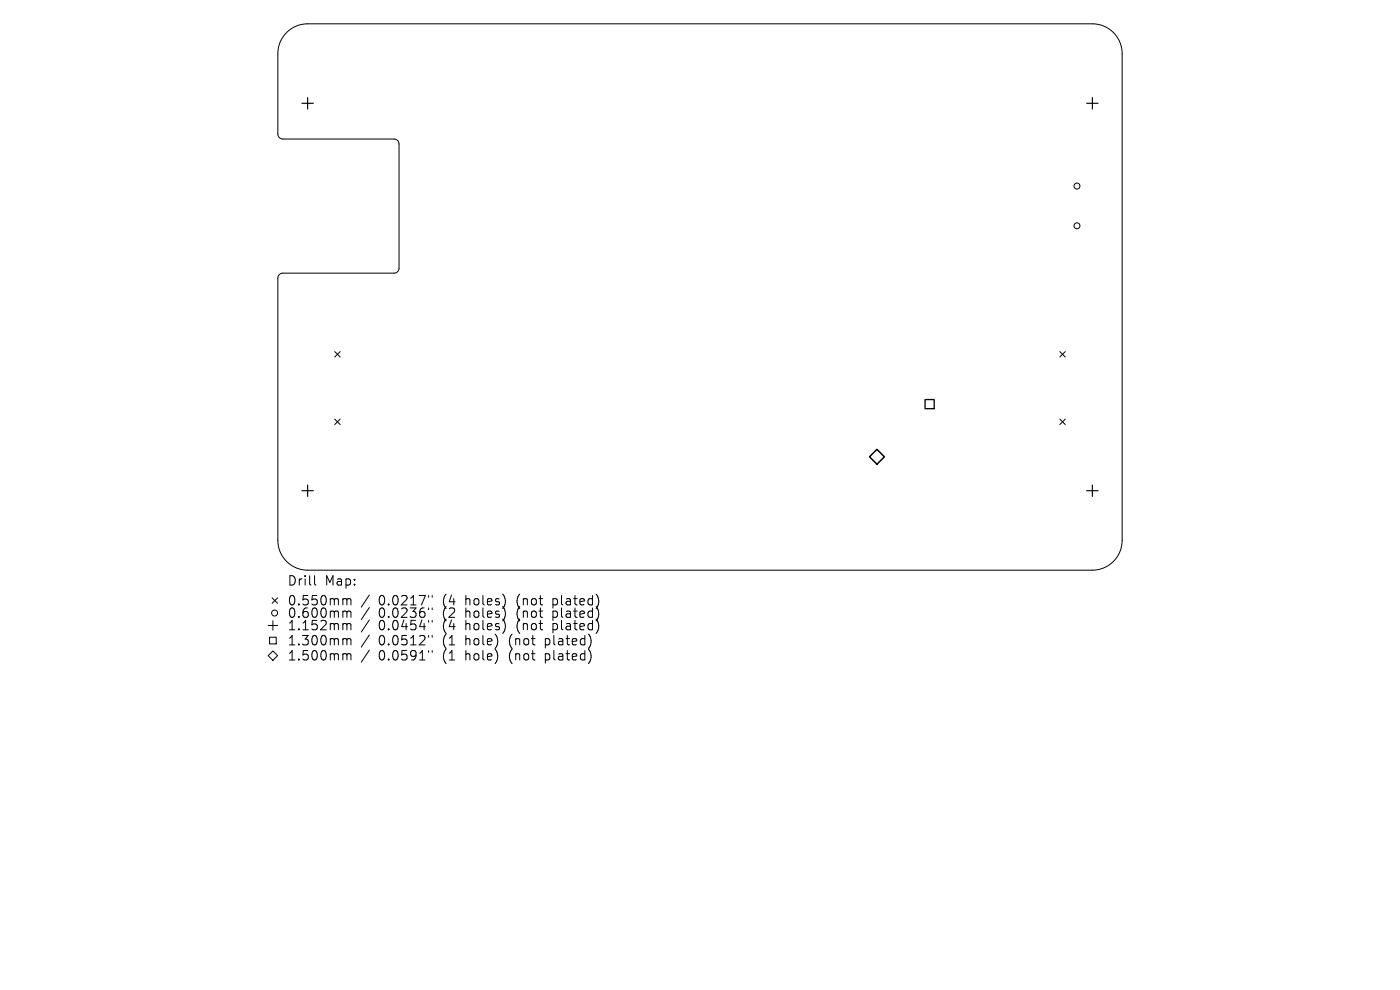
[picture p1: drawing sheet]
<svg xmlns="http://www.w3.org/2000/svg" width="297mm" height="210mm" viewBox="0 0 297 210" stroke-linecap="round" stroke-linejoin="round" font-family="sans-serif">
<defs><g id="words">
<g font-size="2.8">
<text x="60.9" y="124.5">Drill</text>
<text x="68.9" y="124.5">Map:</text>
<text x="60.9" y="128.7">0.550mm</text>
<text x="60.9" y="131.3">0.600mm</text>
<text x="80.3" y="128.7">0.0217&quot;</text>
<text x="80.3" y="131.3">0.0236&quot;</text>
<text x="94.1" y="128.7">(4</text>
<text x="94.1" y="131.3">(2</text>
<text x="99" y="128.7">holes)</text>
<text x="99" y="131.3">holes)</text>
<text x="110.1" y="128.7">(not</text>
<text x="110.1" y="131.3">(not</text>
<text x="117.9" y="128.7">plated)</text>
<text x="117.9" y="131.3">plated)</text>
<text x="60.9" y="134">1.152mm</text>
<text x="60.9" y="137.2">1.300mm</text>
<text x="80.3" y="134">0.0454&quot;</text>
<text x="80.3" y="137.2">0.0512&quot;</text>
<text x="94.1" y="134">(4</text>
<text x="94.1" y="137.2">(1</text>
<text x="99" y="134">holes)</text>
<text x="99" y="137.2">hole)</text>
<text x="108.5" y="137.2">(not</text>
<text x="110.1" y="134">(not</text>
<text x="116.3" y="137.2">plated)</text>
<text x="117.9" y="134">plated)</text>
<text x="60.9" y="140.4">1.500mm</text>
<text x="80.3" y="140.4">0.0591&quot;</text>
<text x="94.1" y="140.4">(1</text>
<text x="99" y="140.4">hole)</text>
<text x="108.5" y="140.4">(not</text>
<text x="116.3" y="140.4">plated)</text>
</g>
</g></defs>
<g fill="none" stroke="#000" stroke-width=".21">
<path d="M60.8 6.9a6.3 6.3 0 0 1 4.5-1.8h166.4a6.3 6.3 0 0 1 6.4 6.3v103.2a6.3 6.3 0 0 1-6.4 6.4h-166.4a6.3 6.3 0 0 1-6.4-6.4v-55.6a1.05 1.05 0 0 1 1.1-1.1h23.6a1.05 1.05 0 0 0 1.1-1v-26.3a1.05 1.05 0 0 0-1.1-1.1h-23.6a1.05 1.05 0 0 1-1.1-1.1v-17a6.3 6.3 0 0 1 1.9-4.5zM71 74.6l1.2 1.1M72.2 74.6l-1.2 1.1M224.8 74.6l1.2 1.1M226 74.6l-1.2 1.1M71 88.9l1.2 1.2M72.2 88.9l-1.2 1.2M224.8 88.9l1.2 1.2M226 88.9l-1.2 1.2M56.9 139.1l1-1 1 1-1 1zM56.9 132.7h2M57.2 135.2h1.4v1.4h-1.4z"/>
<path d="M57.7 126.8l1.2 1.2M57.9 131.7v2M58.9 126.8l-1.2 1.2M66.7 122.1v1.7l.3 .3M73 127l.5 .1 .1 .2M73 129.6h.3l.3 .3M73 132.3h.3l.3 .3M73 135.5l.5 .1 .1 .2M73 138.7h.3l.3 .3M73.6 127.3l.3-.3 .5 .1 .1 1.2M73.6 127.3v1M73.6 129.9v1.1"/>
<path d="M73.6 132.6v1M73.6 135.8v1M73.6 139v1M73.6 129.9l.3-.3 .5 .1 .1 1.3M73.6 132.6l.3-.3 .5 .1 .1 1.2M73.6 135.8l.3-.3 .5 .1 .1 1.2M73.6 139l.3-.3 .5 .1 .1 1.2M78.4 126.2l-1.8 2.6M78.4 128.9l-1.8 2.5M78.4 131.5l-1.8 2.6M78.4 134.7l-1.8 2.6M78.4 137.9l-1.8 2.6"/>
<path d="M90.9 126.3v.4M90.9 129v.3M90.9 131.6v.4M90.9 134.8v.4M90.9 138v.4M91.7 126.3v.4M91.7 129v.3M91.7 131.6v.4M91.7 134.8v.4M91.7 138v.4"/>
<circle cx="228.5" cy="39.5" r=".63"/>
<circle cx="228.5" cy="47.9" r=".63"/>
<circle cx="58.3" cy="130" r=".63"/>
</g>
<path d="M64.1 21.9h2.4M65.3 20.7v2.4M230.5 21.9h2.5M231.7 20.7v2.4M64.1 104.1h2.4M65.3 102.9v2.4M230.5 104.1h2.5M231.7 102.9v2.4" fill="none" stroke="#000" stroke-width=".24"/>
<path d="M196.2 84.8h2v1.9h-2z" fill="none" stroke="#000" stroke-width=".27"/>
<path d="M186 95.3l1.6 1.6-1.6 1.6-1.5-1.6z" fill="none" stroke="#000" stroke-width=".32"/>
<use href="#words"/>
</svg>
